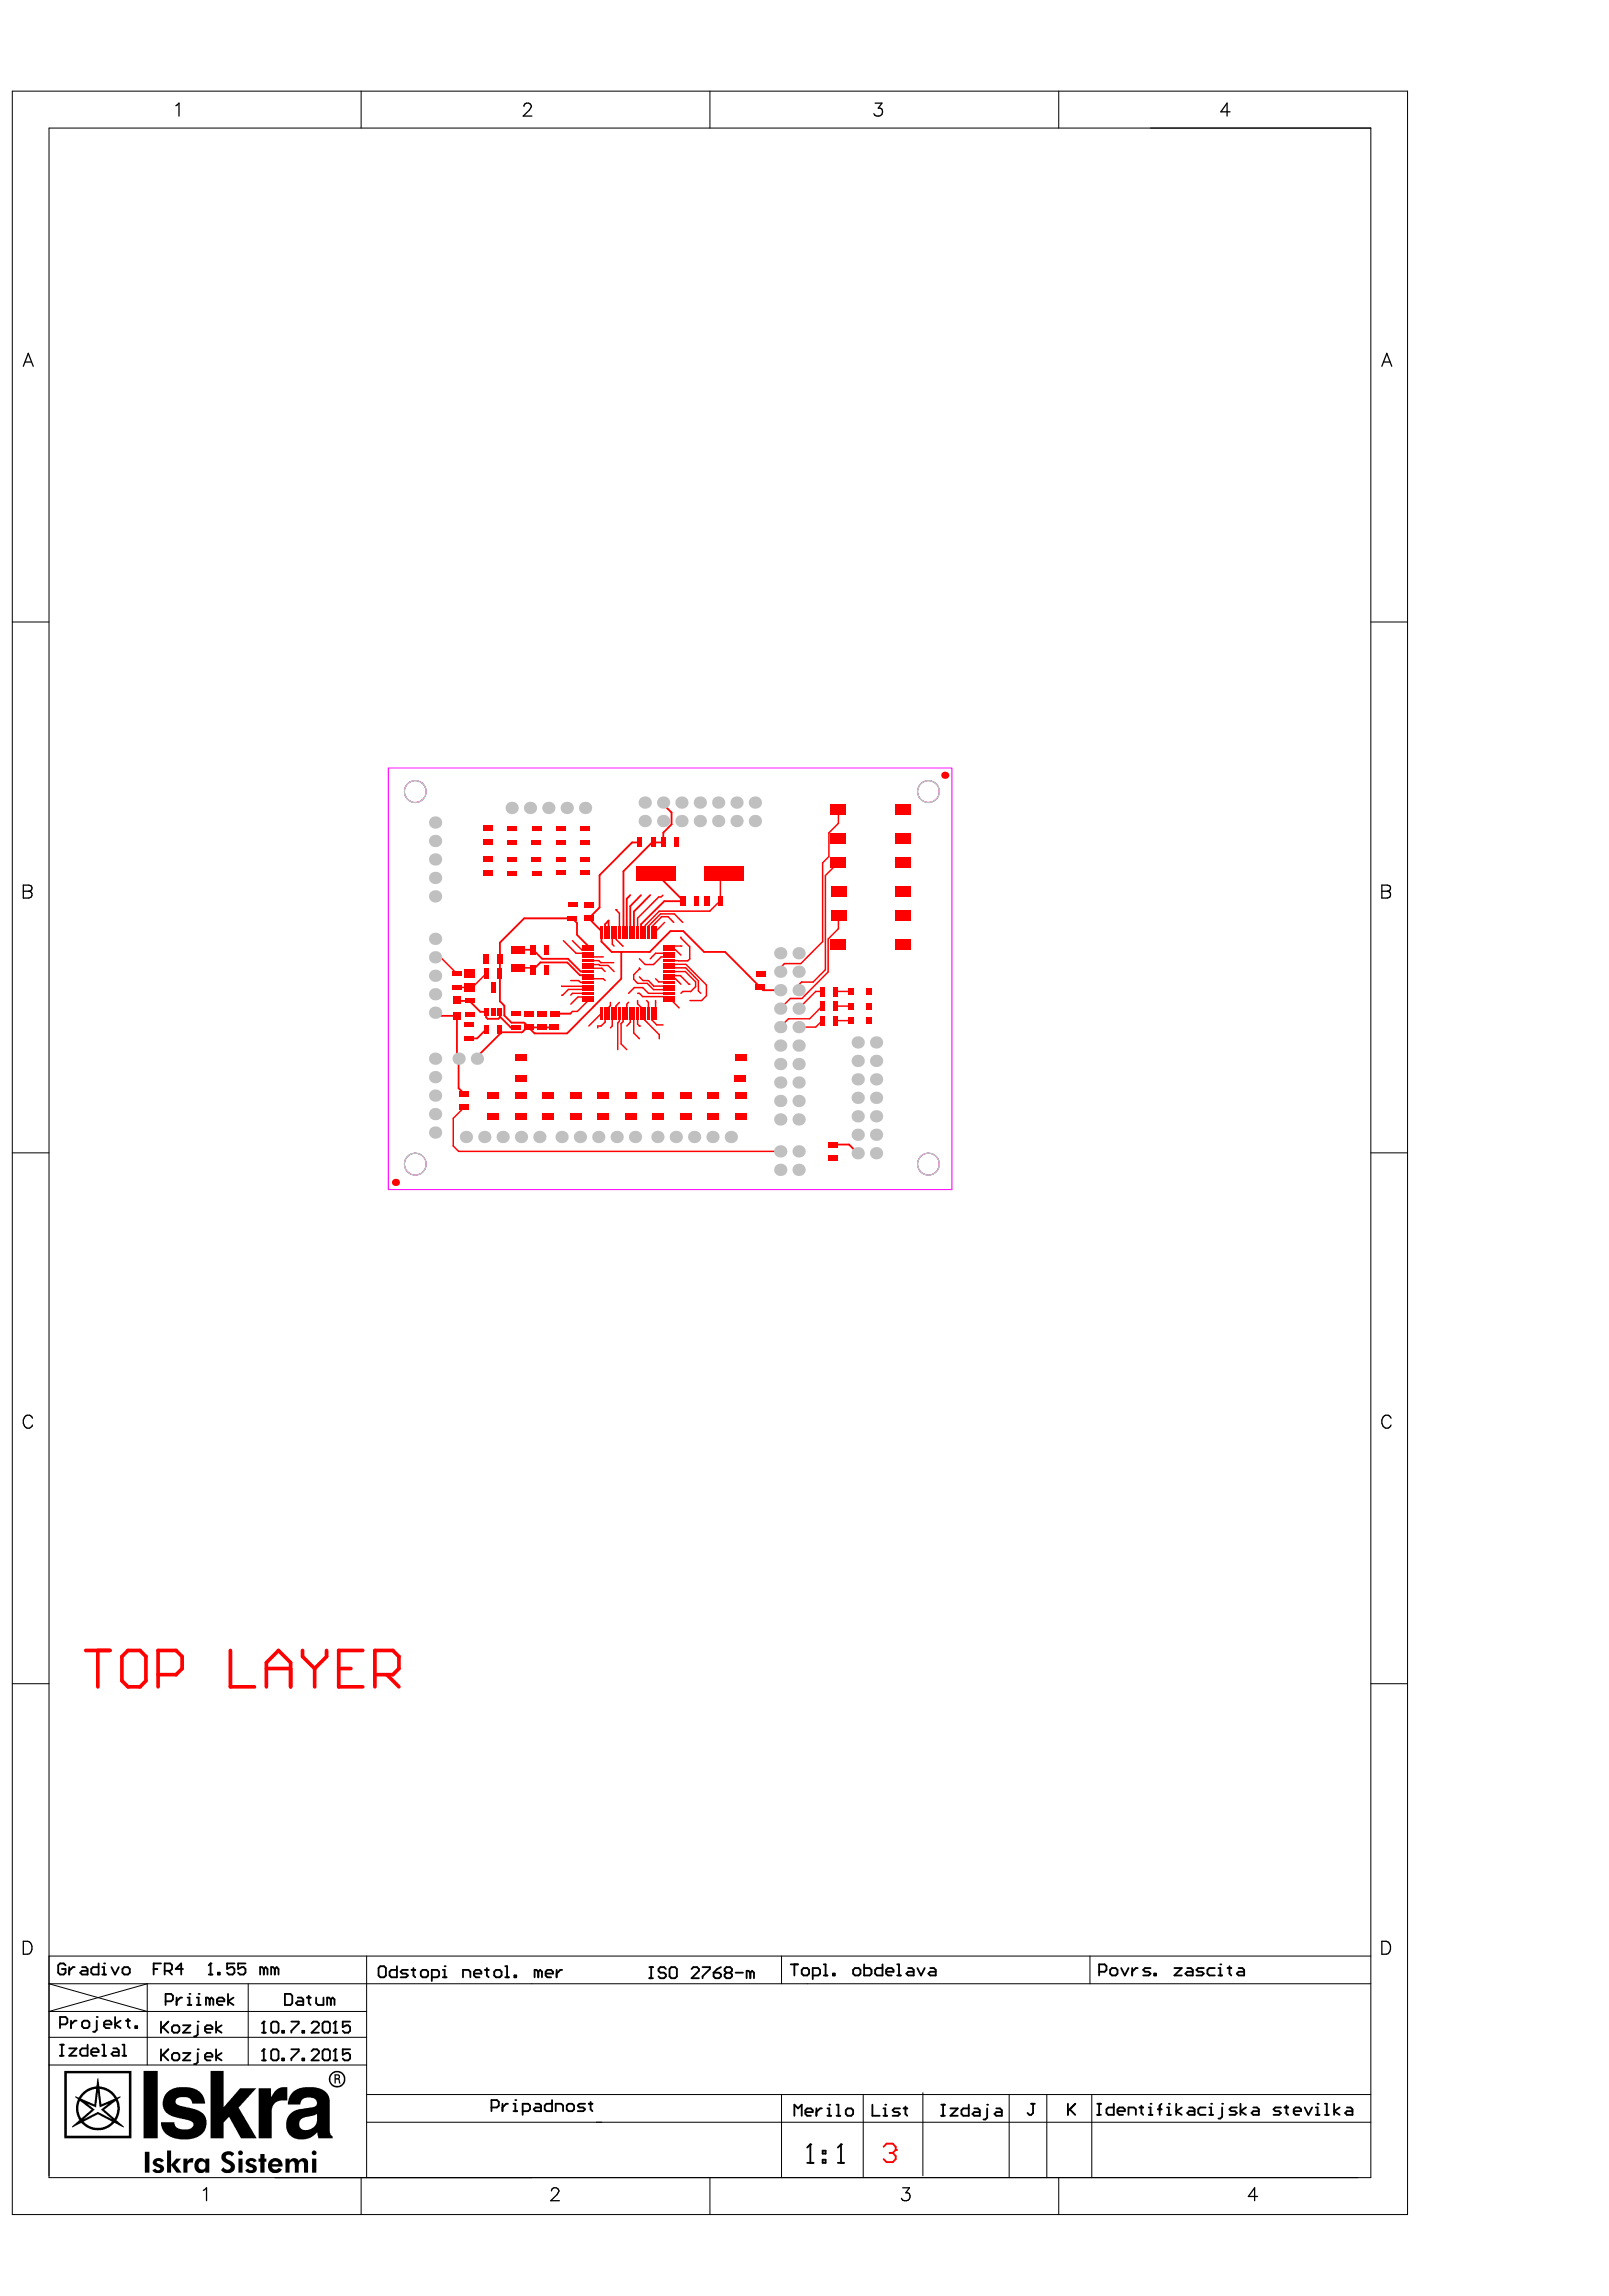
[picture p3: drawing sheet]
<svg xmlns="http://www.w3.org/2000/svg" width="202mm" height="288mm" viewBox="0 0 202 288" stroke-linecap="round" stroke-linejoin="round" font-family="sans-serif">
<g fill="#000">
<path d="M18 259.6h1.8v8.5h-1.8zM26.4 259.6h1.6v4.6l2.1-2.4h2l-2 2.3a.18 .18 0 0 0-.2 .2 .18 .18 0 0 0 .2 .2l2.1 3.6h-2l-1.4-2.5a.11 .11 0 0 0 0-.2 .11 .11 0 0 0-.2 .1l-.6 .6v2h-1.6zM18.2 269.8h.5v2.6h-.5zM19.3 270.7l.3-.1h.5l.3 .1 .2 .2-.4 .2-.1-.1-.4-.1a.16 .16 0 0 0-.1 .2 .16 .16 0 0 0 .2 .1l.7 .4 .1 .2-.1 .4-.3 .2h-.6l-.4-.1-.1-.2 .3-.2 .3 .2h.3a.15 .15 0 0 0 .1-.2 .15 .15 0 0 0-.2-.1l-.7-.4v-.4zM21 269.6h.5v1.8l.6-.8h.6l-.6 .7a.2 .2 0 0 0-.1 .2 .2 .2 0 0 0 .2 .1l.5 .8h-.6l-.6-.9v.9h-.5zM21.1 262.2l1-.5h1.4l1.2 .3 .6 .5 .3 .5 .1 .7h-1.6l-.1-.4-.2-.2-.4-.2-1 .1-.3 .2-.1 .2 .1 .4 .2 .1 2.2 .6 .6 .2 .5 .4 .3 .7v.7l-.2 .6-.6 .6-.4 .3-.8 .2h-1.5l-1.1-.3-.8-.7-.3-.7v-.4h1.7v.4l.3 .3 .6 .2 1-.1 .2-.1 .3-.3-.1-.3-.1-.2-.5-.2-2-.4-.5-.3-.5-.5-.2-.5v-.7l.3-.8zM23 270.6h.5v.4l.1-.2 .3-.2h.4l-.1 .5h-.4l-.3 .2v1.1h-.5zM28 269.9l.4-.2h.5l.4 .2a.3 .3 0 0 1-.2 .4l-.3-.1h-.3l-.2 .1v.2l.2 .2 .5 .3 .4 .3 .1 .3-.1 .5-.3 .2-.3 .1h-.6l-.3-.2a.31 .31 0 0 1 .1-.4l.3 .2h.3h.2l.1-.3-.1-.2-.8-.5-.2-.3v-.4zM29.9 269.7l.1-.1 .3 .1a.28 .28 0 0 1 .2 .3 .28 .28 0 0 1-.2 .2h-.4l-.1-.2zM29.9 270.6l.5 .1v1.7h-.5zM31 270.7l.2-.1h.5l.3 .1 .2 .2v.1l-.3 .1-.2-.2h-.3a.15 .15 0 0 0-.1 .2 .15 .15 0 0 0 .2 .1l.6 .4 .1 .1-.1 .5-.4 .2h-.5l-.3-.1-.1-.2 .3-.2 .2 .2h.3a.19 .19 0 0 0 .1-.2 .19 .19 0 0 0-.2-.1l-.5-.3-.2-.2v-.3zM32.6 270.1h.6v.5h.2v.4h-.2v1.4h-.6v-1.3l-.2-.1v-.4h.2z"/>
<path d="M32.4 261.8h1.6v1l.1 .1 .3-.6 .4-.4 .4-.2h.8v1.7h-.8l-.4 .1-.4 .3-.3 .5v3.8h-1.7zM35.8 270.6h.5v.3l.4-.3h.3l.3 .1 .1 .2 .5-.3 .5 .1 .2 .3v1.4h-.5v-1.2l-.2-.2-.3 .1-.1 .2v1.1h-.5v-1.2l-.2-.2h-.2l-.3 .2v1.2h-.5zM39.1 270.6l.6 .1v1.7h-.6z"/>
<path d="M8.1 259.6h8.4v8.5h-8.4zM8.4 259.9v7.9h7.8v-7.9z"/>
<path d="M41.2 260.7a1.05 1.05 0 0 1 2.1 0 1.05 1.05 0 0 1-2.1 0zM41.4 260.7a.85 .85 0 0 0 1.7 0 .85 .85 0 0 0-1.7 0z"/>
<path d="M9.4 262.8l.5 .2 .2-.4 .8-.7 .5-.2 .7-.1 .1-.9 .1-.2 .2 1.1h.3l.8 .3 .5 .3 .6 .8 .4-.1-.1 .2a.16 .16 0 0 0-.2 .1 .16 .16 0 0 0 .1 .2l.1 .7v.5l-.1 .8-.3 .5 .8 .6 .1 .2-1.2-.5-.2 .3-.7 .4-.4 .1-.8 .1-.6-.1-.5-.2-.4-.2-.5-.4-1.2 .5v-.1l.2-.2 .7-.5-.3-.7-.1-.6 .1-.8 .2-.6-.3-.2zM12.5 261.9l.2 1.9 1.7-.7-.1-.2-.6-.6-.6-.3zM10.4 262.7l-.2 .4 1.6 .7 .3-1.9h-.3l-.8 .3zM12.2 262.4l-.1 1.8-1.1-.4 .9 .7-1.3 1.2 1.7-.9 1.7 .9-1.2-1.1a.12 .12 0 0 1-.1-.1 .12 .12 0 0 1 .1-.1l.7-.6-1 .4zM13.1 264.4v.2l1.3 1 .2-.6 .1-.5-.1-.8a.15 .15 0 0 0 0-.3 .13 .13 0 0 0-.2 .1zM10 263.4l-.1 .5-.1 .7 .3 .8a.14 .14 0 0 0 0 .1 .14 .14 0 0 0 .2 0l1.2-1zM10.5 266v.1l.5 .4 .9 .3h.7l.6-.2 .5-.2 .4-.4-1.6-.8a.58 .58 0 0 0-.7 .1z"/>
<path d="M24.7 270.7l.4-.1h.3l.4 .3v-.3l.4 .1v1.7h-.5v-.2l-.2 .2h-.5l-.4-.2-.2-.3v-.6l.1-.4zM25.1 271.1l-.2 .3 .1 .4 .2 .2h.3l.3-.3-.1-.5-.3-.2z"/>
<path d="M33.9 270.8l.5-.2h.4l.3 .2 .3 .4v.4h-1.3l.3 .4h.3l.2-.2 .2 .1a.15 .15 0 0 1 .2 .1 .15 .15 0 0 1-.1 .2l-.4 .2h-.6l-.4-.2-.2-.4v-.5zM34.2 271.1l-.1 .2h.8l-.1-.2-.1-.1z"/>
<path d="M36.8 262.2l.7-.4 .4-.1h1.5l.9 .2 .8 .6 .3 .8v3.9l.1 .5 .2 .1v.3h-1.8l-.1-.7-.8 .6-.8 .2h-.9l-.6-.2-.4-.3-.3-.5-.1-.4v-1l.3-.6 .5-.5 .4-.1 2.2-.4 .4-.2 .1-.2-.1-.5-.3-.2-.4-.1h-.6l-.3 .1-.2 .2-.3 .6h-1.5v-.5l.2-.6zM37.8 265.7l-.2 .3v.7l.4 .3h.7l.6-.2 .4-.5 .1-.3v-1l-.5 .3-1 .1z"/>
<path d="M41.9 260.1h.6l.1 .1v.3l-.1 .1 .1 .1 .1 .5h-.2l-.1-.5h-.3v.5h-.2zM42.1 260.2v.3h.4l-.1-.3z"/>
<circle cx="39.4" cy="269.9" r=".3"/>
</g>
<g fill="none" stroke="#c0c0c0" stroke-width=".13">
<circle cx="52.1" cy="99.3" r="1.37"/>
<circle cx="116.4" cy="99.2" r="1.37"/>
<circle cx="52.1" cy="146" r="1.37"/>
<circle cx="116.4" cy="146" r="1.37"/>
</g>
<g fill="none" stroke="#000" stroke-width=".13">
<path d="M1.5 11.4h175v266.3h-175zM6.1 16.1h165.8v256.9h-165.8zM45.3 11.4v4.7M89 11.4v4.7M132.8 11.4v4.7M1.5 78h4.6M171.9 78h4.6M1.5 144.5h4.6M171.9 144.5h4.6M1.5 211.1h4.6M171.9 211.1h4.6M6.1 258.9h39.9"/>
<path d="M6.1 255.4h39.9M6.1 245.2h165.8M31.1 248.7v10.2M46 252.2h-39.9l12.4-3.5v10.2M46 245.2v27.8M98 245.2v3.5M136.7 245.2v3.5M171.9 248.7h-165.8l12.4 3.5M45.3 273v4.7M46 266.1h125.9M46 262.6h125.9M89 273v4.7"/>
<path d="M98 262.6v10.4M108.3 262.6v10.4M115.7 262.4v10.4M126.6 262.6v10.4M131.3 262.6v10.4M132.8 273v4.7M136.9 262.6v10.4"/>
</g>
<g fill="none" stroke="#000" stroke-width=".16">
<path d="M22.1 13.3l.3-.4v1.7M65.7 13.3l.1-.2 .2-.2a.51 .51 0 0 1 .6 .4l-.2 .5-.8 .8h1.1M109.8 12.9h.8l-.5 .7a.52 .52 0 0 1 .6 .6 .52 .52 0 0 1-.7 .4l-.2-.1-.2-.2M154.3 14h-1.2l.8-1.1v1.7M2.9 45.9l.6-1.6 .7 1.6M3.2 45.4h.7M173.3 45.9l.6-1.6 .6 1.6M173.5 45.4h.8M2.9 111h.9a.37 .37 0 0 1 0 .7h-.2a.43 .43 0 0 1 .4 .5 .43 .43 0 0 1-.4 .4h-.7zM2.9 111.7h.7M173.3 111h.9a.37 .37 0 0 1 0 .7h-.2a.43 .43 0 0 1 .4 .5 .43 .43 0 0 1-.4 .4h-.7zM173.3 111.7h.7"/>
<path d="M4.1 177.8a.59 .59 0 0 0-.7-.4 .59 .59 0 0 0-.5 .6 .7 .7 0 0 0 .2 .8 .7 .7 0 0 0 .7 .2l.3-.3M174.5 177.8a.59 .59 0 0 0-.7-.4 .59 .59 0 0 0-.5 .6 .7 .7 0 0 0 .1 .8 .7 .7 0 0 0 .8 .2l.3-.3M2.9 243.4h.6a.87 .87 0 0 1 .5 .8 .87 .87 0 0 1-.5 .8h-.6zM173.3 243.4h.6a.87 .87 0 0 1 .5 .8 .87 .87 0 0 1-.5 .8h-.6zM25.5 274.6l.4-.3v1.6M69.2 274.7v-.2l.3-.2a.51 .51 0 0 1 .6 .3l-.2 .6-.8 .7h1.1M113.2 274.3h.9l-.5 .6a.52 .52 0 0 1 .5 .6 .52 .52 0 0 1-.7 .4h-.2l-.2-.3M157.7 275.4h-1.1l.7-1.1v1.6"/>
</g>
<g fill="none" stroke="#000" stroke-width=".23">
<path d="M7.5 256.4h.5M7.5 257.7h.5M7.5 253.8h.7l.2-.2v-.5l-.2-.2h-.7v1.4M7.8 256.4v1.3M8.2 246.4l-.2-.2h-.5l-.2 .2v.9l.2 .3h.5l.2-.3v-.4h-.4M8.7 256.8h.9l-.9 .9h.9M8.7 246.6v1M8.9 253.3v1M9.4 246.6h-.3l-.4 .5M9.6 253.3h-.2l-.5 .5M10.3 246.6h.5l.2 .3v.7h-.7l-.2-.3 .2-.2h.7M10.5 253.3h.5l.2 .3v.4l-.2 .3h-.5l-.2-.3v-.4z"/>
<path d="M11 256.4v1.3h-.7l-.2-.2v-.4l.2-.3h.7M11.4 257.3h1v-.2l-.3-.3h-.4l-.3 .3v.4l.3 .2h.4M12.1 252.9h.1M12.1 253.3v1.2l-.2 .2h-.2M12.4 246.2v1.4h-.7l-.3-.3v-.4l.3-.3h.7M12.8 256.4h.3v1.3M12.8 257.7h.5M12.8 246.6h.3v1M12.8 247.6h.5M13.1 246.2h.1M13.1 253.8h.9v-.2l-.3-.3h-.4l-.2 .3v.4l.2 .3h.4M14 246.6l.4 1 .5-1"/>
<path d="M14.2 256.8h.5l.2 .3v.6h-.7l-.2-.2 .2-.2h.7M14.4 252.9v1.4M15.1 253.3l-.7 .5 .7 .5M15.4 256.4h.2v1.3M15.4 257.7h.4M15.6 246.6h.4l.3 .3v.4l-.3 .3h-.4l-.2-.3v-.4zM15.8 253.3h.5M16 253.1v.9l.3 .3M17 254h.2v.3h-.2zM19.3 246.9h.4M20.2 246.2h-.9v1.4M20.2 253.5v1.4"/>
<path d="M20.2 256.9v1.4M20.4 257.6l.7 .7M20.4 254.2l.7 .7M20.7 247.1h.6l.3-.2v-.5l-.3-.2h-.6v1.4M20.8 250.9h.7l.2-.2v-.5l-.2-.2h-.7v1.4M21.1 247.1l.5 .5M21.1 256.9l-.9 1M21.1 253.5l-.9 .9M21.8 253.9h.5l.2 .3v.4l-.2 .3h-.5l-.2-.3v-.4zM21.8 257.4h.5l.2 .2v.5l-.2 .2h-.5l-.2-.2v-.5zM22.1 250.5v.9M22.8 250.5h-.2l-.5 .4"/>
<path d="M23 246.9h-1l.7-.7v1.4M23 257.4h.9l-.9 .9h.9M23 253.9h.9l-.9 1h.9M23.5 251.4h.5M23.5 250.5h.3v.9M23.8 250h.1M24.7 251.4h.4M24.7 250.5h.2v.9M24.8 256.9h.1M24.8 253.5h.1M24.8 257.4v1.2l-.2 .2h-.3M24.8 253.9v1.2l-.2 .2h-.3"/>
<path d="M24.9 250h.1M25.7 257.9h.9v-.3l-.2-.2h-.5l-.2 .2v.5l.2 .2h.5M25.7 254.4h.9v-.2l-.2-.3h-.5l-.2 .3v.4l.2 .3h.5M26.2 247.6h.4M26.3 250.7l-.2-.2h-.3v.9M26.3 250.7v.7M26.3 250.7l.2-.2 .3 .2v.7M26.4 246.2h.1M26.4 246.2v1.4M26.4 246.2l-.2 .2M27.1 253.5v1.4M27.1 256.9v1.4"/>
<path d="M27.2 250.9h.9v-.2l-.2-.2h-.5l-.2 .2v.4l.2 .3h.5M27.3 247.3h.3v.3h-.3zM27.8 257.4l-.7 .5 .7 .4M27.8 253.9l-.7 .5 .7 .5M28.6 250v1.4M29.3 250.5l-.7 .4 .7 .5M29.4 246.2h-.9v.7l.4-.3h.3l.2 .3v.4l-.2 .3h-.5l-.2-.3M30.8 246.2h-.9v.7l.4-.3h.3l.2 .3v.4l-.2 .3h-.5l-.2-.3M32.9 258.3h.4M32.9 254.9h.4M33.1 256.9h.1M33.1 253.5h.1"/>
<path d="M33.1 246.9v.7M33.1 253.5v1.4M33.1 256.9v1.4M33.1 256.9l-.2 .3M33.1 246.9l-.2-.3h-.3v1M33.1 253.5l-.2 .2M33.1 246.9l.2-.3 .2 .3v.7M34.2 256.9h.5l.2 .3v.9l-.2 .2h-.5l-.2-.2v-.9zM34.2 253.5h.5l.2 .2v.9l-.2 .3h-.5l-.2-.3v-.9zM34.5 246.9l.2-.3 .2 .3v.7M34.5 246.9l-.3-.3h-.2v1M34.5 246.9v.7"/>
<path d="M35.4 258.1h.2v.2h-.2zM35.4 254.6h.2v.3h-.2zM35.7 250h.7l.3 .2v.9l-.3 .3h-.7zM36.5 253.5h1v.2l-1 .9v.3M36.5 256.9h1v.3l-1 .9v.2M37.3 250.5h.5l.2 .2v.7h-.7l-.2-.3 .2-.2h.7M37.9 258.1h.3v.2h-.3zM37.9 254.6h.3v.3h-.3zM38.5 250.5h.5M38.7 250.2v.9l.3 .3M39.1 257.2l.2-.3h.5l.2 .3v.2l-.9 .9h.9M39.1 253.7l.2-.2h.5l.2 .2v.2l-.9 1h.9"/>
<path d="M39.6 250.5v.6l.3 .3h.7v-.9M40.7 256.9h.4l.3 .3v.9l-.3 .2h-.4l-.2-.2v-.9zM40.7 253.5h.4l.3 .2v.9l-.3 .3h-.4l-.2-.3v-.9zM41.5 250.7l-.2-.2h-.3v.9M41.5 250.7v.7M41.5 250.7l.2-.2 .2 .2v.7M41.8 258.3h.5M41.8 254.9h.5M42.1 256.9h.1M42.1 253.5h.1M42.1 253.5v1.4M42.1 256.9v1.4"/>
<path d="M42.1 256.9l-.3 .3M42.1 253.5l-.3 .2M43.9 256.9h-.9v.7l.4-.2h.3l.2 .2v.5l-.2 .2h-.5l-.2-.2M43.9 253.5h-.9v.7l.4-.3h.3l.2 .3v.4l-.2 .3h-.5l-.2-.3M47.7 246.5h.5l.2 .3v.9l-.2 .2h-.5l-.2-.2v-.9zM49.8 246.5v1.4h-.7l-.2-.2v-.5l.2-.2h.7M51.2 247h-.7l-.3 .2 .3 .2h.4l.3 .3-.3 .2h-.7M51.6 247h.5M51.9 246.8v.9l.2 .2M53 247h.5l.2 .2v.5l-.2 .2h-.5l-.2-.2v-.5zM54.2 247.9h.6l.3-.2v-.5l-.3-.2h-.6v1.4M55.5 247.9h.5"/>
<path d="M55.5 247h.3v.9M55.8 246.5h.1M58.1 247.9v-.9h.7l.2 .2v.7M59.4 247.4h1v-.2l-.3-.2h-.4l-.3 .2v.5l.3 .2h.4M60.8 247h.5M61.1 246.8v.9l.2 .2M62.2 247h.5l.2 .2v.5l-.2 .2h-.5l-.2-.2v-.5zM63.4 246.5h.2v1.4M63.4 247.9h.4M64.5 247.7h.2v.2h-.2zM67.5 247.2l-.2-.2h-.3v.9M67.5 247.2v.7"/>
<path d="M67.5 247.2l.2-.2 .3 .2v.7M68.4 247.4h.9v-.2l-.2-.2h-.4l-.3 .2v.5l.3 .2h.4M69.8 247v.9M70.5 247h-.2l-.5 .4M81.4 246.6h.5M81.4 248h.5M81.7 246.6v1.4M83.5 246.9l-.2-.3h-.5l-.2 .3v.2l.2 .2h.5l.2 .3v.2l-.2 .2h-.5l-.2-.2M84.2 246.6h.5l.2 .3v.9l-.2 .2h-.5l-.2-.2v-.9zM86.7 246.9l.3-.3h.4l.3 .3v.2l-1 .9h1M88.1 246.6h.9v.3l-.9 .9v.2M89.5 247.3h.7l.2 .3v.2l-.2 .2h-.5l-.2-.2z"/>
<path d="M90.4 246.6l-.4 .3-.5 .4M91.1 247.3l-.2-.2v-.2l.2-.3h.5l.2 .3v.2l-.2 .2M91.1 247.3l-.2 .3v.2l.2 .2h.5l.2-.2v-.2l-.2-.3M91.1 247.3h.5M92.3 247.3h.9M94.1 247.3l-.2-.2h-.3v.9M94.1 247.3v.7M94.1 247.3l.2-.2 .3 .2v.7M99.2 246.3h.9M99.6 246.3v1.4M100.8 246.8h.4l.3 .2v.4l-.3 .3h-.4l-.3-.3v-.4zM101.9 247.7h.7l.2-.3v-.4l-.2-.2h-.7v1.3"/>
<path d="M103.3 246.3h.2v1.4M103.3 247.7h.5M104.5 247.4h.2v.3h-.2zM107.2 246.8h.5l.2 .2v.4l-.2 .3h-.5l-.2-.3v-.4zM108.4 246.3v1.4h.7l.2-.3v-.4l-.2-.2h-.7M110.7 246.3v1.4h-.7l-.2-.3v-.4l.2-.2h.7M111.1 247.2h1v-.2l-.3-.2h-.4l-.3 .2v.4l.3 .3h.4M112.5 247.7h.5M112.5 246.3h.2v1.4M113.9 246.8h.5l.2 .2v.7h-.7l-.2-.3 .2-.2h.7M115.1 246.8l.4 .9 .5-.9M116.7 246.8h.4l.3 .2v.7h-.7l-.3-.3 .3-.2h.7"/>
<path d="M137.8 247.2h.7l.3-.2v-.5l-.3-.2h-.7v1.4M139.5 246.8h.4l.2 .2v.4l-.2 .3h-.4l-.3-.3v-.4zM140.6 246.8l.5 .9 .4-.9M142 246.8v.9M142.7 246.8h-.3l-.4 .4M144.3 246.8h-.7l-.2 .2 .2 .2h.5l.2 .2-.2 .3h-.7M144.8 247.4h.2v.3h-.2zM147.3 246.8h.9l-.9 .9h.9M148.9 246.8h.5l.2 .2v.7h-.7l-.2-.3 .2-.2h.7M151 246.8h-.7l-.3 .2 .3 .2h.4l.3 .2-.3 .3h-.7M152.3 246.8h-.6l-.3 .2v.4l.3 .3h.6M152.8 247.7h.5"/>
<path d="M152.8 246.8h.2v.9M153 246.3h.1M154 246.8h.4M154.2 246.5v.9l.2 .3M155.3 246.8h.5l.2 .2v.7h-.7l-.2-.3 .2-.2h.7M61.6 264.2h.7l.3-.2v-.5l-.3-.2h-.7v1.4M63 263.8v.9M63.7 263.8h-.2l-.5 .4M64.4 263.8h.2v.9M64.4 264.7h.5M64.6 263.3h.1M65.5 264.7h.7l.3-.2v-.5l-.3-.2h-.7v1.4"/>
<path d="M67.2 263.8h.4l.3 .2v.7h-.7l-.3-.2 .3-.3h.7M69.2 263.3v1.4h-.7l-.2-.2v-.5l.2-.2h.7M69.7 264.7v-.9h.7l.2 .2v.7M71.3 263.8h.5l.2 .2v.5l-.2 .2h-.5l-.2-.2v-.5zM73.4 263.8h-.7l-.2 .2 .2 .2h.4l.3 .3-.3 .2h-.6M73.8 263.8h.5M74.1 263.5v1l.2 .2M99.6 265.3v-1.4l.5 .4 .4-.4v1.4M101 264.8h.9v-.2l-.2-.3h-.5l-.2 .3v.4l.2 .3h.5M101.2 271.2h.8M101.6 268.9h.1M101.6 268.9v2.3"/>
<path d="M101.6 268.9l-.4 .4M102.4 264.3v1M103.1 264.3h-.3l-.4 .5M103.2 270.8h.3v.4h-.3zM103.2 269.6h.3v.4h-.3zM103.8 265.3h.4M103.8 264.3h.2v1M104 263.9h.1M104.9 265.3h.5M104.9 263.9h.3v1.4M105.1 271.2h.7M105.5 268.9h.1"/>
<path d="M105.5 268.9v2.3M105.5 268.9l-.4 .4M106.3 264.3h.5l.2 .3v.4l-.2 .3h-.5l-.2-.3v-.4zM109.4 263.9v1.4h.9M110.8 265.3h.5M110.8 264.3h.2v1M111 263.9h.1M112.9 264.3h-.7l-.3 .3 .3 .2h.4l.3 .2-.3 .3h-.7M113.3 264.3h.5M113.6 264.1v.9l.2 .3M118 265.3h.5M118 263.9h.5"/>
<path d="M118.3 263.9v1.4M119.2 264.3h.9l-.9 1h.9M121.5 263.9v1.4h-.7l-.2-.3v-.4l.2-.3h.7M122.2 264.3h.4l.3 .3v.7h-.7l-.2-.3 .2-.2h.7M123.8 263.9h.1M123.8 264.3v1.2l-.2 .2h-.3M125 264.3h.4l.2 .3v.7h-.6l-.3-.3 .3-.2h.6M129.3 263.8h.5M129.6 263.8v1.1l-.3 .3h-.2l-.2-.3M133.9 263.8v1.4M134.2 264.5l.7 .7M134.9 263.8l-1 .9"/>
<path d="M137.6 263.8h.5M137.6 265.2h.5M137.8 263.8v1.4M139.7 263.8v1.4h-.7l-.2-.3v-.4l.2-.3h.7M140.1 264.7h1v-.2l-.3-.3h-.4l-.3 .3v.4l.3 .3h.4M141.5 265.2v-1h.7l.2 .3v.7M142.9 264.2h.5M143.1 264v.9l.3 .3M144.1 265.2h.4M144.1 264.2h.2v1M144.3 263.8h.1M145.2 264.5h.5"/>
<path d="M145.7 263.8l-.3 .2v1.2M146.4 265.2h.4M146.4 264.2h.2v1M146.6 263.8h.1M147.5 263.8v1.4M148.2 264.2l-.7 .5 .7 .5M149.1 264.2h.5l.2 .3v.7h-.7l-.2-.3 .2-.2h.7M151.2 264.2h-.7l-.2 .3v.4l.2 .3h.7M151.7 265.2h.4M151.7 264.2h.2v1M151.9 263.8h.1M153.3 263.8h.1"/>
<path d="M153.3 264.2v1.2l-.3 .2h-.2M155.1 264.2h-.7l-.2 .3 .2 .2h.5l.2 .2-.2 .3h-.7M155.6 263.8v1.4M156.3 264.2l-.7 .5 .7 .5M157.2 264.2h.4l.3 .3v.7h-.7l-.2-.3 .2-.2h.7M160.6 264.2h-.7l-.2 .3 .2 .2h.5l.2 .2-.2 .3h-.7M161.1 264.2h.5M161.3 264v.9l.3 .3M162.3 264.7h.9v-.2l-.3-.3h-.4l-.2 .3v.4l.2 .3h.4M163.6 264.2l.5 1 .5-1M165 265.2h.5M165 264.2h.2v1"/>
<path d="M165.2 263.8h.1M166.2 263.8h.2v1.4M166.2 265.2h.4M167.3 263.8v1.4M168 264.2l-.7 .5 .7 .5M168.9 264.2h.5l.2 .3v.7h-.7l-.2-.3 .2-.2h.7"/>
</g>
<g fill="none" stroke="#f0f" stroke-width=".13">
<path d="M48.7 96.3h70.7v52.8h-70.7z"/>
<circle cx="52.1" cy="99.2" r="1.36"/>
<circle cx="116.4" cy="99.2" r="1.36"/>
<circle cx="52.1" cy="146" r="1.36"/>
<circle cx="116.4" cy="146" r="1.36"/>
</g>
<g fill="none" stroke="#f00" stroke-width=".23">
<path d="M65 119.1h1.9l1.1 1.1h3.2l1.6 1.6h1M73.8 118.6l-1.4-1.4v-1.5l-.6-.6h-6.1l-3 3.1v7.3l.5 .6v1.2l.9 .9h1.7l1.2 1.4h4.1l6.8-6.9v-3.3M75.9 116.9v-1l.4-.5v1.5M79 112.2l-.4 .5v4.2M80.2 105.6h-.9l-4.1 4.1v4.1l-1.4 1.3 1.6 1.6v1.4l1.3 1.3h4.8l2.6-2.7h1.6l2.6 2.7h2.6l4.8 4.7h2.2M80.4 112.2l-1.4 1.4v3.3M81.6 112.2l-2.1 2.1v2.6M82.2 109.5l3.5 3.4-.1 .1h-2.3l-2.9 2.9v1M83.2 100.6v.2l1 1.1v1.5l-1 1v1.2h-1.4l-3.6 3.6-.1 7.7M54.6 127l.4 .4h2.3v4.9l.2 .2M57.3 125.4l.1 .1h1.5l1.3 1.4h.8v.6l.2 .2h1.3l.2-.2v-.6M57.5 132.7v3.7l.7 .7"/>
<path d="M61 129.1l-1.2 1.1h-.9M62.7 122.1h.1M62.7 129.1v.5l-2.9 2.9M62.7 127.5l1.4 1.3h.7M65 121.3l.2 .3M66.6 121.3l.3 .3M67.1 121.3l.7-.6h3.3l1.6 1.6h1.1M67.9 128.8h.1M69.5 128.8h-3.4l-.6 .6h-2.8M71.6 127l-2.1 .1M104.4 143.5h2.1l1.1 1.1M110.8 269.2l.4-.4h.8l.3 .4v.4"/>
<path d="M111.6 269.9h.4M112 269.9l.3 .4v.4l-.3 .4h-.8l-.4-.4M112.3 269.6h.1M112.3 269.6l-.3 .3"/>
</g>
<g fill="none" stroke="#f00" stroke-width=".18">
<path d="M70.7 117.9l1.5 1.6h1.6M71.8 117.9l1.1 1.2h.9M73.8 120h1.9M76.8 116.9v1.5l.2 .2M77.2 114.1h.1M77.2 114.1l.5 .4v2.4M77.2 116.9l.1 .9 .8 .8M83.1 112.2l-.2 .3h-.3l-2.6 2.6v1.8M83.3 115.7l-1.1 1.1v.1M83.9 119.1h.8l.7 .6M83.9 120h-1l-.9 .9h-1.1l-.7-.7M83.9 119.5h-1.7l-.6 .7"/>
<path d="M83.9 118.6h1.5M84.5 115.7l-.7-.8h-.8l-1.2 1.3v.7M85.4 118.6h.1M85.4 117.5v.1l1.1 1.1v1.5l-.3 .3-2.3-.1M85.6 115.7l-1-1.1h-1.8l-1.5 1.5v.8M90.8 109.5l-.5 .5v2.9l-1.3 1.3h-6.3l-1.8 1.8v.9M105.2 108.1l-1.7 1.7v11.8l-1.5 1.5h-1.5l-.5 .5M105.2 101.5v1.7l-1.2 1.2v3l-.8 .8v9.9l-2.8 2.7h-2l-.8 .8M105.2 114.7v1.7l-1.3 1.3v4.2l-3.3 3.3h-1.5l-1.2 1.3M54.6 120h.7l2 2.1M58.2 138.8l-1.4 1.4v3.5l.7 .7h40.4M61 122.1l-1.8 1.7h-1.9"/>
<path d="M65 121.3h1.6l.3 .3M70.4 123.6h3.4M71.6 122.9h1l.2 .3h1M73.8 124.1h-2.5l-.7 .7h-.2M73.8 124.5h-2l-.2 .3M73.8 120.9l2.5 .1 .7 .8M73.8 121.3l1.7 .1 .4 .4M73.8 122.7h1.9l.2 .2M73.8 120.4h1.3l.3 .3h1.6M73.8 125.4l-1.4 1.4h-.6l-.2 .2M73.8 125h-1.3l-.9 .9M75.4 127.1l-1.6 1.5"/>
<path d="M75.9 127.1v1.1l-.5 .4h-.4v.3M76.6 125.7v.4l-.3 .2v.8M76.8 127.1v1.5l-.2 .3M77.7 127.1v.9l-.2 .3v3.3M77.7 125.7l-.5 .4v1M78.1 127.1v1l-.2 .2v2.6l.7 .7M78.8 124.5l.7-.7h1.1l.7 .7h2.6M78.8 125.7l-.2 .2v1.2M79 127.1v1.1l-.4 .4M79.5 127.1v2.4l.7 .7M80 125.4v.5l.4 .4v.8M80 124.5h.2l.4 .5h3.3"/>
<path d="M80 127.1v1.3l.2 .2M80.2 121.5h.1M80.2 128.6h.1M80.2 121.5l-.7 .7v.6l.5 .5h1.2l.8 .8h1.9M80.2 122.5l.4 .4h.7l.7 .7h1.9M80.2 121.3v.2M80.9 127.1v.8l1.8 1.8v.5M81.1 125.4l.2 .3v1.4M81.8 127.1v.8l.6 .6h.7M82.2 125.4v1.7M82.2 122.7l.4 .4h1.2l.1 .1M83.9 125.4h.4l.9 1"/>
<path d="M83.9 120.9h2.1l2.6 2.6v1.3l-.6 .6h-1.5M83.9 122.3h1.4l1.1 1.1h.1M83.9 122.7h.8l.7 .7M83.9 121.8h2l1.3 1.3v.6l-.6 .6h-1l-.2 .2M83.9 121.3h2.1l1.6 1.7v1.2l.3 .3M103.1 124.3h-.8l-2.1 2.2M103.1 128l-.8 .8h-2.1M103.1 126.1l-1.6 1.6h-2.6l-1 1.1M104.8 124.3h.1M104.8 124.3h1.9M104.8 128h1.9M104.8 126.1h1.9"/>
<path d="M106.7 126.1h.1"/>
</g>
<g fill="none" stroke="#f00" stroke-width=".46">
<path d="M10.8 206.9h3M12.3 206.9v4.6M16 206.9h1.6l.7 .8v3l-.7 .8h-1.6l-.7-.8v-3zM19.8 210h2.3l.7-.8v-1.5l-.7-.8h-2.3v4.6M28.9 206.9v4.6h3M33.4 211.5v-3l1.5-1.6 1.5 1.6v3M33.4 209.2h3M37.9 206.9v.8l1.6 1.5M39.5 209.2v2.3M41 206.9v.8l-1.5 1.5M42.5 209.2h1.5M45.5 206.9h-3v4.6h3"/>
<path d="M47 210h2.3l.7-.8v-1.5l-.7-.8h-2.3v4.6M48.5 210l1.5 1.5"/>
</g>
<g fill="#c0c0c0">
<circle cx="80.9" cy="100.6" r=".77"/>
<circle cx="80.9" cy="102.9" r=".77"/>
<circle cx="90.1" cy="100.6" r=".77"/>
<circle cx="90.1" cy="102.9" r=".77"/>
<circle cx="58.4" cy="142.6" r=".77"/>
<circle cx="65.3" cy="142.6" r=".77"/>
<circle cx="63" cy="142.6" r=".77"/>
<circle cx="72.7" cy="142.6" r=".77"/>
<circle cx="70.4" cy="142.6" r=".77"/>
<circle cx="77.3" cy="142.6" r=".77"/>
<circle cx="79.6" cy="142.6" r=".77"/>
<circle cx="87.1" cy="142.6" r=".77"/>
<circle cx="84.8" cy="142.6" r=".77"/>
<circle cx="91.7" cy="142.6" r=".77"/>
<circle cx="54.6" cy="139.7" r=".77"/>
<circle cx="54.6" cy="137.4" r=".77"/>
<circle cx="54.6" cy="132.7" r=".77"/>
<circle cx="57.5" cy="132.7" r=".77"/>
<circle cx="54.6" cy="122.3" r=".77"/>
<circle cx="54.6" cy="124.7" r=".77"/>
<circle cx="54.6" cy="117.7" r=".77"/>
<circle cx="54.6" cy="107.8" r=".77"/>
<circle cx="54.6" cy="110.1" r=".77"/>
<circle cx="54.6" cy="103.1" r=".77"/>
<circle cx="66.5" cy="101.3" r=".77"/>
<circle cx="64.2" cy="101.3" r=".77"/>
<circle cx="71.1" cy="101.3" r=".77"/>
<circle cx="73.4" cy="101.3" r=".77"/>
<circle cx="87.8" cy="100.6" r=".77"/>
<circle cx="87.8" cy="102.9" r=".77"/>
<circle cx="85.5" cy="100.6" r=".77"/>
<circle cx="85.5" cy="102.9" r=".77"/>
<circle cx="94.7" cy="100.6" r=".77"/>
<circle cx="94.7" cy="102.9" r=".77"/>
<circle cx="92.4" cy="100.6" r=".77"/>
<circle cx="92.4" cy="102.9" r=".77"/>
<circle cx="100.2" cy="146.7" r=".77"/>
<circle cx="100.2" cy="144.4" r=".77"/>
<circle cx="100.2" cy="138" r=".77"/>
<circle cx="100.2" cy="140.4" r=".77"/>
<circle cx="100.2" cy="128.8" r=".77"/>
<circle cx="100.2" cy="131.1" r=".77"/>
<circle cx="100.2" cy="133.4" r=".77"/>
<circle cx="100.2" cy="121.8" r=".77"/>
<circle cx="100.2" cy="124.1" r=".77"/>
<circle cx="100.2" cy="126.5" r=".77"/>
<circle cx="109.9" cy="144.6" r=".77"/>
<circle cx="107.6" cy="144.6" r=".77"/>
<circle cx="109.9" cy="140" r=".77"/>
<circle cx="107.6" cy="140" r=".77"/>
<circle cx="109.9" cy="137.6" r=".77"/>
<circle cx="107.6" cy="137.6" r=".77"/>
<circle cx="109.9" cy="133" r=".77"/>
<circle cx="107.6" cy="133" r=".77"/>
<circle cx="109.9" cy="130.7" r=".77"/>
<circle cx="107.6" cy="130.7" r=".77"/>
<circle cx="54.6" cy="135.1" r=".77"/>
<circle cx="54.6" cy="142" r=".77"/>
<circle cx="54.6" cy="127" r=".77"/>
<circle cx="54.6" cy="120" r=".77"/>
<circle cx="54.6" cy="112.4" r=".77"/>
<circle cx="54.6" cy="105.4" r=".77"/>
<circle cx="100.2" cy="119.5" r=".77"/>
<circle cx="100.2" cy="135.7" r=".77"/>
<circle cx="109.9" cy="142.3" r=".77"/>
<circle cx="107.6" cy="142.3" r=".77"/>
<circle cx="109.9" cy="135.3" r=".77"/>
<circle cx="107.6" cy="135.3" r=".77"/>
<circle cx="60.7" cy="142.6" r=".77"/>
<circle cx="67.6" cy="142.6" r=".77"/>
<circle cx="82.4" cy="142.6" r=".77"/>
<circle cx="75" cy="142.6" r=".77"/>
<circle cx="89.4" cy="142.6" r=".77"/>
<circle cx="59.8" cy="132.7" r=".77"/>
<circle cx="68.8" cy="101.3" r=".77"/>
<circle cx="83.2" cy="100.6" r=".77"/>
<circle cx="83.2" cy="102.9" r=".77"/>
<circle cx="97.9" cy="146.7" r=".77"/>
<circle cx="97.9" cy="144.4" r=".77"/>
<circle cx="97.9" cy="138" r=".77"/>
<circle cx="97.9" cy="140.4" r=".77"/>
<circle cx="97.9" cy="128.8" r=".77"/>
<circle cx="97.9" cy="131.1" r=".77"/>
<circle cx="97.9" cy="133.4" r=".77"/>
<circle cx="97.9" cy="121.8" r=".77"/>
<circle cx="97.9" cy="124.1" r=".77"/>
<circle cx="97.9" cy="126.5" r=".77"/>
<circle cx="97.9" cy="119.5" r=".77"/>
<circle cx="97.9" cy="135.7" r=".77"/>
</g>
<g fill="#f00">
<circle cx="49.6" cy="148.2" r=".45"/>
<circle cx="118.5" cy="97.2" r=".45"/>
</g>
<g fill="#f00">
<path d="M58.3 125.2h1.2v.6h-1.2z" fill-rule="evenodd"/>
<path d="M58.3 123.3h1.2v1h-1.2z" fill-rule="evenodd"/>
<path d="M58.3 121.6h1.2v1h-1.2z" fill-rule="evenodd"/>
<path d="M60.7 121.4h.5v1.3h-.5z" fill-rule="evenodd"/>
<path d="M60.6 119.6h.7v1.2h-.7z" fill-rule="evenodd"/>
<path d="M62.4 121.4h.6v1.3h-.6z" fill-rule="evenodd"/>
<path d="M62.4 119.6h.6v1.2h-.6z" fill-rule="evenodd"/>
<path d="M63.6 109.1h1.2v.7h-1.2z" fill-rule="evenodd"/>
<path d="M63.6 107.4h1.2v.7h-1.2z" fill-rule="evenodd"/>
<path d="M63.6 105.3h1.2v.6h-1.2z" fill-rule="evenodd"/>
<path d="M63.6 103.5h1.2v.7h-1.2z" fill-rule="evenodd"/>
<path d="M71.2 114.8h1.2v.7h-1.2z" fill-rule="evenodd"/>
<path d="M71.2 113.1h1.2v.7h-1.2z" fill-rule="evenodd"/>
<path d="M72.8 109.1h1.2v.6h-1.2z" fill-rule="evenodd"/>
<path d="M72.8 107.4h1.2v.6h-1.2z" fill-rule="evenodd"/>
<path d="M72.8 105.3h1.2v.6h-1.2z" fill-rule="evenodd"/>
<path d="M72.8 103.5h1.2v.7h-1.2z" fill-rule="evenodd"/>
<path d="M78.4 136.9h1.4v.8h-1.4z" fill-rule="evenodd"/>
<path d="M82.9 105h.6v1.2h-.6z" fill-rule="evenodd"/>
<path d="M84.6 105h.6v1.2h-.6z" fill-rule="evenodd"/>
<path d="M88.3 112.3h.6v1.2h-.6z" fill-rule="evenodd"/>
<path d="M90 112.3h.7v1.2h-.7z" fill-rule="evenodd"/>
<path d="M94.8 123.5h1.1v.6h-1.1z" fill-rule="evenodd"/>
<path d="M94.8 121.8h1.2v.6h-1.2z" fill-rule="evenodd"/>
<path d="M102.8 127.4h.6v1.2h-.6z" fill-rule="evenodd"/>
<path d="M102.8 125.5h.6v1.2h-.6z" fill-rule="evenodd"/>
<path d="M104.5 127.4h.7v1.2h-.7z" fill-rule="evenodd"/>
<path d="M104.5 125.5h.7v1.2h-.7z" fill-rule="evenodd"/>
<path d="M106.4 127.6h.7v.8h-.7z" fill-rule="evenodd"/>
<path d="M106.4 125.7h.7v.9h-.7z" fill-rule="evenodd"/>
<path d="M106.4 123.9h.7v.8h-.7z" fill-rule="evenodd"/>
<path d="M108.6 127.6h.7v.8h-.7z" fill-rule="evenodd"/>
<path d="M108.6 125.7h.7v.9h-.7z" fill-rule="evenodd"/>
<path d="M108.6 123.9h.7v.8h-.7z" fill-rule="evenodd"/>
<path d="M58.3 129.9h1.2v.6h-1.2z" fill-rule="evenodd"/>
<path d="M58.3 128.2h1.1v.6h-1.1z" fill-rule="evenodd"/>
<path d="M58.3 126.9h1.2v.6h-1.2z" fill-rule="evenodd"/>
<path d="M60.7 128.5h.5v1.1h-.5z" fill-rule="evenodd"/>
<path d="M60.7 126.4h.5v1h-.5z" fill-rule="evenodd"/>
<path d="M62.4 128.5h.6v1.1h-.6z" fill-rule="evenodd"/>
<path d="M62.4 126.4h.6v1h-.6z" fill-rule="evenodd"/>
<path d="M67.3 128.5h1.2v.6h-1.2z" fill-rule="evenodd"/>
<path d="M67.3 126.8h1.2v.6h-1.2z" fill-rule="evenodd"/>
<path d="M75.3 116.2h.3v1.5h-.3z" fill-rule="evenodd"/>
<path d="M75.7 116.2h.3v1.5h-.3z" fill-rule="evenodd"/>
<path d="M76.6 116.2h.3v1.5h-.3z" fill-rule="evenodd"/>
<path d="M77.1 116.2h.3v1.5h-.3z" fill-rule="evenodd"/>
<path d="M77.5 116.2h.3v1.5h-.3z" fill-rule="evenodd"/>
<path d="M78.4 139.6h1.4v.8h-1.4z" fill-rule="evenodd"/>
<path d="M78.5 116.2h.2v1.5h-.2z" fill-rule="evenodd"/>
<path d="M78.9 116.2h.3v1.5h-.3z" fill-rule="evenodd"/>
<path d="M79.4 116.2h.2v1.5h-.2z" fill-rule="evenodd"/>
<path d="M80.3 116.2h.2v1.5h-.2z" fill-rule="evenodd"/>
<path d="M80.7 116.2h.3v1.5h-.3z" fill-rule="evenodd"/>
<path d="M81.2 116.2h.3v1.5h-.3z" fill-rule="evenodd"/>
<path d="M82.1 116.2h.3v1.5h-.3z" fill-rule="evenodd"/>
<path d="M102.8 123.7h.6v1.2h-.6z" fill-rule="evenodd"/>
<path d="M104.5 123.7h.7v1.2h-.7z" fill-rule="evenodd"/>
<path d="M75.7 126.4h.3v1.5h-.3z" fill-rule="evenodd"/>
<path d="M75.3 126.4h.3v1.5h-.3z" fill-rule="evenodd"/>
<path d="M77.5 126.4h.3v1.5h-.3z" fill-rule="evenodd"/>
<path d="M77.1 126.4h.3v1.5h-.3z" fill-rule="evenodd"/>
<path d="M76.6 126.4h.3v1.5h-.3z" fill-rule="evenodd"/>
<path d="M79.4 126.4h.2v1.5h-.2z" fill-rule="evenodd"/>
<path d="M78.9 126.4h.3v1.5h-.3z" fill-rule="evenodd"/>
<path d="M78.5 126.4h.2v1.5h-.2z" fill-rule="evenodd"/>
<path d="M81.2 126.4h.3v1.5h-.3z" fill-rule="evenodd"/>
<path d="M80.7 126.4h.3v1.5h-.3z" fill-rule="evenodd"/>
<path d="M80.3 126.4h.2v1.5h-.2z" fill-rule="evenodd"/>
<path d="M82.1 126.4h.3v1.5h-.3z" fill-rule="evenodd"/>
<path d="M57.6 138.5h1.2v.7h-1.2z" fill-rule="evenodd"/>
<path d="M57.6 136.8h1.2v.6h-1.2z" fill-rule="evenodd"/>
<path d="M56.7 123.5h1.2v.6h-1.2z" fill-rule="evenodd"/>
<path d="M56.7 121.8h1.2v.6h-1.2z" fill-rule="evenodd"/>
<path d="M61.2 136.9h1.4v.8h-1.4z" fill-rule="evenodd"/>
<path d="M64.6 136.9h1.5v.9h-1.5z" fill-rule="evenodd"/>
<path d="M64.6 134.8h1.4v.8h-1.4z" fill-rule="evenodd"/>
<path d="M68.1 136.9h1.4v.9h-1.4z" fill-rule="evenodd"/>
<path d="M71.5 136.9h1.4v.9h-1.4z" fill-rule="evenodd"/>
<path d="M73 125.3h1.5v.3h-1.5z" fill-rule="evenodd"/>
<path d="M73 124.4h1.5v.3h-1.5z" fill-rule="evenodd"/>
<path d="M73 123.9h1.5v.3h-1.5z" fill-rule="evenodd"/>
<path d="M73 123.5h1.5v.3h-1.5z" fill-rule="evenodd"/>
<path d="M73 122.6h1.5v.3h-1.5z" fill-rule="evenodd"/>
<path d="M73 122.1h1.5v.3h-1.5z" fill-rule="evenodd"/>
<path d="M73 121.7h1.5v.2h-1.5z" fill-rule="evenodd"/>
<path d="M73 120.8h1.5v.2h-1.5z" fill-rule="evenodd"/>
<path d="M73 120.3h1.5v.3h-1.5z" fill-rule="evenodd"/>
<path d="M73 119.8h1.5v.3h-1.5z" fill-rule="evenodd"/>
<path d="M73 118.9h1.5v.3h-1.5z" fill-rule="evenodd"/>
<path d="M73 118.5h1.5v.3h-1.5z" fill-rule="evenodd"/>
<path d="M73.2 114.8h1.2v.7h-1.2z" fill-rule="evenodd"/>
<path d="M73.3 113.1h1.1v.7h-1.1z" fill-rule="evenodd"/>
<path d="M69.7 109.1h1.2v.6h-1.2z" fill-rule="evenodd"/>
<path d="M69.7 107.4h1.2v.6h-1.2z" fill-rule="evenodd"/>
<path d="M69.7 105.3h1.2v.6h-1.2z" fill-rule="evenodd"/>
<path d="M69.7 103.5h1.2v.6h-1.2z" fill-rule="evenodd"/>
<path d="M79.9 105h.6v1.2h-.6z" fill-rule="evenodd"/>
<path d="M81.6 105h.7v1.2h-.7z" fill-rule="evenodd"/>
<path d="M85.3 136.9h1.4v.9h-1.4z" fill-rule="evenodd"/>
<path d="M83.1 125.3h1.5v.3h-1.5z" fill-rule="evenodd"/>
<path d="M83.1 123.5h1.5v.3h-1.5z" fill-rule="evenodd"/>
<path d="M83.1 123.9h1.5v.3h-1.5z" fill-rule="evenodd"/>
<path d="M83.1 124.4h1.5v.3h-1.5z" fill-rule="evenodd"/>
<path d="M83.1 121.7h1.5v.2h-1.5z" fill-rule="evenodd"/>
<path d="M83.1 122.1h1.5v.3h-1.5z" fill-rule="evenodd"/>
<path d="M83.1 122.6h1.5v.3h-1.5z" fill-rule="evenodd"/>
<path d="M83.1 119.8h1.5v.3h-1.5z" fill-rule="evenodd"/>
<path d="M83.1 120.3h1.5v.3h-1.5z" fill-rule="evenodd"/>
<path d="M83.1 120.8h1.5v.2h-1.5z" fill-rule="evenodd"/>
<path d="M83.1 118.5h1.5v.3h-1.5z" fill-rule="evenodd"/>
<path d="M83.1 118.9h1.5v.3h-1.5z" fill-rule="evenodd"/>
<path d="M87.1 112.3h.6v1.2h-.6z" fill-rule="evenodd"/>
<path d="M85.3 112.3h.7v1.2h-.7z" fill-rule="evenodd"/>
<path d="M92.2 136.9h1.4v.9h-1.4z" fill-rule="evenodd"/>
<path d="M92.1 134.8h1.5v.8h-1.5z" fill-rule="evenodd"/>
<path d="M112.3 117.8h1.9v1.2h-1.9z" fill-rule="evenodd"/>
<path d="M112.3 114.1h1.9v1.3h-1.9z" fill-rule="evenodd"/>
<path d="M56.9 124.9h.9v.9h-.9z" fill-rule="evenodd"/>
<path d="M61.2 139.6h1.4v.8h-1.4z" fill-rule="evenodd"/>
<path d="M64.6 139.6h1.5v.8h-1.5z" fill-rule="evenodd"/>
<path d="M64.6 132.1h1.5v.9h-1.5z" fill-rule="evenodd"/>
<path d="M65.8 128.5h1.2v.6h-1.2z" fill-rule="evenodd"/>
<path d="M64.2 128.5h1.2v.6h-1.2z" fill-rule="evenodd"/>
<path d="M64.2 120.9h1.6v.9h-1.6z" fill-rule="evenodd"/>
<path d="M66.5 121h.7v1.2h-.7z" fill-rule="evenodd"/>
<path d="M61.6 123.2h.5v1.3h-.5z" fill-rule="evenodd"/>
<path d="M65.8 126.8h1.1v.6h-1.1z" fill-rule="evenodd"/>
<path d="M64.2 126.8h1.1v.6h-1.1z" fill-rule="evenodd"/>
<path d="M61.6 126.4h.5v1h-.5z" fill-rule="evenodd"/>
<path d="M64.2 118.6h1.6v.9h-1.6z" fill-rule="evenodd"/>
<path d="M66.5 118.5h.7v1.2h-.7z" fill-rule="evenodd"/>
<path d="M68.1 139.6h1.4v.8h-1.4z" fill-rule="evenodd"/>
<path d="M71.5 139.6h1.4v.8h-1.4z" fill-rule="evenodd"/>
<path d="M68.9 128.5h1.2v.6h-1.2z" fill-rule="evenodd"/>
<path d="M68.3 121h.6v1.2h-.6z" fill-rule="evenodd"/>
<path d="M69 126.8h1.1v.6h-1.1z" fill-rule="evenodd"/>
<path d="M73 124.9h1.5v.2h-1.5z" fill-rule="evenodd"/>
<path d="M73 123h1.5v.3h-1.5z" fill-rule="evenodd"/>
<path d="M73 121.2h1.5v.3h-1.5z" fill-rule="evenodd"/>
<path d="M68.3 118.5h.6v1.2h-.6z" fill-rule="evenodd"/>
<path d="M73 119.4h1.5v.3h-1.5z" fill-rule="evenodd"/>
<path d="M76.2 116.2h.3v1.5h-.3z" fill-rule="evenodd"/>
<path d="M78 116.2h.3v1.5h-.3z" fill-rule="evenodd"/>
<path d="M79.8 116.2h.3v1.5h-.3z" fill-rule="evenodd"/>
<path d="M81.6 116.2h.3v1.5h-.3z" fill-rule="evenodd"/>
<path d="M85.3 139.6h1.4v.8h-1.4z" fill-rule="evenodd"/>
<path d="M83.1 121.2h1.5v.3h-1.5z" fill-rule="evenodd"/>
<path d="M83.1 123h1.5v.3h-1.5z" fill-rule="evenodd"/>
<path d="M83.1 124.9h1.5v.2h-1.5z" fill-rule="evenodd"/>
<path d="M83.1 119.4h1.5v.3h-1.5z" fill-rule="evenodd"/>
<path d="M92.2 139.6h1.4v.8h-1.4z" fill-rule="evenodd"/>
<path d="M92.2 132.1h1.4v.9h-1.4z" fill-rule="evenodd"/>
<path d="M112.3 107.5h1.9v1.3h-1.9z" fill-rule="evenodd"/>
<path d="M112.3 111.2h1.9v1.2h-1.9z" fill-rule="evenodd"/>
<path d="M112.3 100.9h1.9v1.3h-1.9z" fill-rule="evenodd"/>
<path d="M56.8 126.9h1v.9h-1z" fill-rule="evenodd"/>
<path d="M81.6 126.4h.3v1.5h-.3z" fill-rule="evenodd"/>
<path d="M79.8 126.4h.3v1.5h-.3z" fill-rule="evenodd"/>
<path d="M78 126.4h.3v1.5h-.3z" fill-rule="evenodd"/>
<path d="M76.2 126.4h.3v1.5h-.3z" fill-rule="evenodd"/>
<path d="M112.3 104.5h1.9v1.3h-1.9z" fill-rule="evenodd"/>
<path d="M74.9 136.9h1.5v.9h-1.5z" fill-rule="evenodd"/>
<path d="M81.8 136.9h1.5v.9h-1.5z" fill-rule="evenodd"/>
<path d="M60.6 109.1h1.2v.7h-1.2z" fill-rule="evenodd"/>
<path d="M66.7 109.1h1.2v.7h-1.2z" fill-rule="evenodd"/>
<path d="M60.6 107.4h1.1v.7h-1.1z" fill-rule="evenodd"/>
<path d="M66.7 107.4h1.2v.7h-1.2z" fill-rule="evenodd"/>
<path d="M66.7 105.3h1.2v.6h-1.2z" fill-rule="evenodd"/>
<path d="M60.6 105.3h1.2v.6h-1.2z" fill-rule="evenodd"/>
<path d="M66.7 103.5h1.2v.7h-1.2z" fill-rule="evenodd"/>
<path d="M60.6 103.5h1.2v.7h-1.2z" fill-rule="evenodd"/>
<path d="M88.7 136.9h1.5v.9h-1.5z" fill-rule="evenodd"/>
<path d="M104.2 117.8h1.9v1.2h-1.9z" fill-rule="evenodd"/>
<path d="M104.2 114.1h1.9v1.3h-1.9z" fill-rule="evenodd"/>
<path d="M74.9 139.6h1.5v.8h-1.5z" fill-rule="evenodd"/>
<path d="M81.8 139.6h1.5v.8h-1.5z" fill-rule="evenodd"/>
<path d="M79.7 108.6h5v1.8h-5z" fill-rule="evenodd"/>
<path d="M103.9 144.9h1.1v.7h-1.1z" fill-rule="evenodd"/>
<path d="M103.9 143.2h1.1v.6h-1.1z" fill-rule="evenodd"/>
<path d="M88.7 139.6h1.5v.8h-1.5z" fill-rule="evenodd"/>
<path d="M88.3 108.6h5v1.8h-5z" fill-rule="evenodd"/>
<path d="M104.2 111.2h1.9v1.2h-1.9z" fill-rule="evenodd"/>
<path d="M104.2 107.5h1.9v1.3h-1.9z" fill-rule="evenodd"/>
<path d="M104.2 100.9h1.9v1.3h-1.9z" fill-rule="evenodd"/>
<path d="M104.2 104.5h1.9v1.3h-1.9z" fill-rule="evenodd"/>
</g>
</svg>
